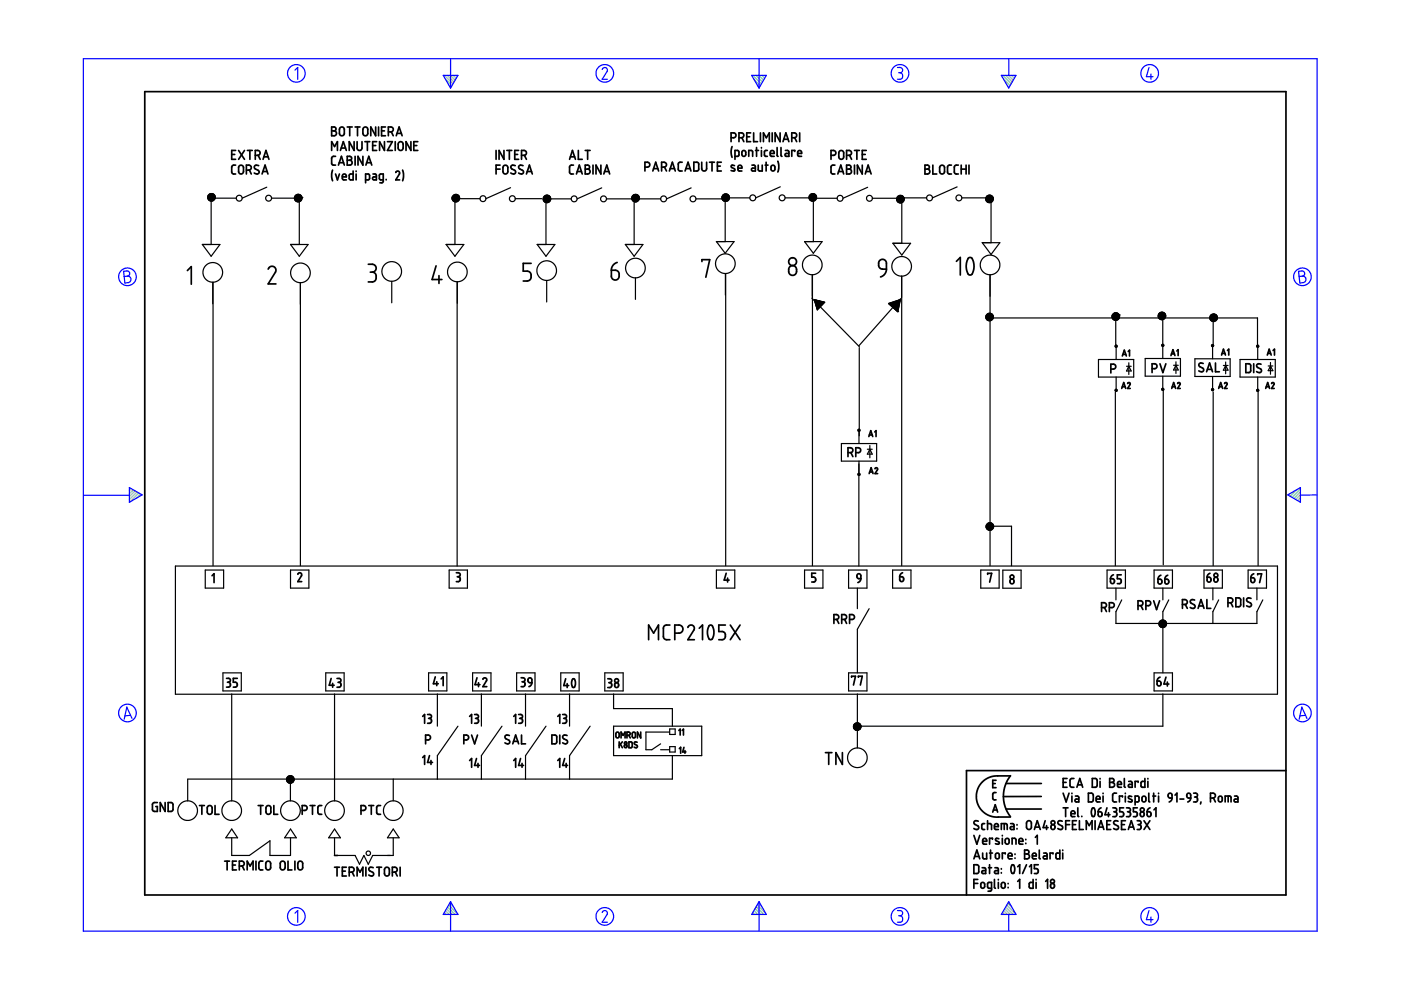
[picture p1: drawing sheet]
<svg xmlns="http://www.w3.org/2000/svg" width="297mm" height="210mm" viewBox="0 0 297 210" stroke-linecap="round" stroke-linejoin="round" font-family="sans-serif">
<g fill="none" stroke="#000" stroke-width=".25">
<path d="M56.6 39.7l-5.2 2.3M108.2 39.8l-5.2 2.3M127.6 39.8l-5.2 2.4M146.5 39.8l-5.2 2.4M165.4 39.6l-5.2 2.4M184 39.7l-5.3 2.3M202.9 39.6l-5.2 2.4M42.9 51.8h3.7l-1.8 2.5zM44.3 41.9l-.2 .2M44.4 41.9l-.3 .3M44.4 41.1l-.3 .3M44.5 42h5.6"/>
<path d="M44.6 41.1l-.5 .5M44.6 41.9l-.4 .4M44.8 41l-.8 .8M44.9 41.9l-.6 .5M44.9 41l-.9 .8M45 41l-1 1M45 41.1l-.8 .8M45.1 59.8v4.6M45.1 41.9l-.6 .6M45.1 41.1l-.7 .8M45.2 59.8v60.1M45.2 41.1l-1.1 1.1"/>
<path d="M45.3 41.2l-.7 .7M45.3 41.2l-1.1 1.2M45.4 41.9l-.8 .7M45.4 41.3l-.6 .6v9.9M45.4 41.3l-1.1 1.2M45.5 41.4l-.5 .5M45.5 41.4l-1.1 1.1M45.6 41.6l-1 1M45.6 41.6l-.3 .3M45.6 42.1l-.5 .5M45.6 41.8l-.9 .8M45.6 42l-.6 .6"/>
<path d="M45.6 41.7l-.1 .2M57.6 42h5.6M61.6 51.8h3.7l-1.8 2.5zM62.5 41.9l-.1 .1M62.7 41.9l-.3 .2M62.8 41.3l-.3 .3M62.9 41.9l.6-.7-1 1.1M62.9 41.9l-.4 .4M63.1 41.2l-.7 .6M63.1 41.2l-.6 .7M63.2 41.9l-.6 .6M63.3 41.2l-.7 .7"/>
<path d="M63.4 41.2l-1 .9M63.5 41.9v9.9M63.6 41.3l-1.1 1.1M63.7 41.3l-.6 .6M63.7 59.9v60M63.8 41.4l-1.1 1.2 .7-.7M63.8 41.4l-.4 .5M63.9 42.5l-.2 .2M63.9 41.5l-1.1 1.2M63.9 41.6l-1.1 1.1M63.9 41.6l-1 1.1M64 41.7l-1.1 1.1"/>
<path d="M64 42.3l-.5 .4M64 41.9h.1M64 41.8l-.9 1M64 42.1l-.7 .7M64 41.9l-.9 .9M64 42l-.8 .8M83.1 59.6v4.6M94.6 51.8h3.7l-1.8 2.5zM95.9 41.9h-.1M96.1 41.9l-.3 .2M96.1 42.6l1.2-1.1-1.1 1.2M96.2 42.1h5.6"/>
<path d="M96.2 41.9l-.3 .3M96.4 41.3l-.5 .5M96.5 41.9v9.9M96.5 41.2l-.6 .6M96.6 41.9l.6-.5-1.1 1.2M96.6 41.2l-.8 .9M96.7 41.2l-.6 .7M96.8 41.2l-.6 .7M96.9 41.3l-1 1M97 59.7l-.1 60.3M97 41.3l-1.1 1.1M97 41.3l-1 1.1"/>
<path d="M97.3 41.6l-1 1.1M97.4 42.4l-.4 .3M97.4 41.7l-1.1 1.1M97.4 42.2l-.5 .6M97.4 41.8l-1 1M97.4 41.8l-.9 1M97.5 42.1l-.8 .7M97.5 42l-.9 .8M109.2 42.1h5.7M113.9 51.8h3.7l-1.8 2.5zM115.4 41.9l-.2 .2M115.5 42.2h5.6"/>
<path d="M115.5 42.8l1.1-1.1-1.1 1.2M115.6 41.4l-.3 .4M115.7 41.9l-.5 .5M115.8 41.9l-.6 .6M115.8 41.4l-.6 .7M115.9 59.5v4.5M115.9 41.4l-.5 .5M116 41.9l.4-.4-1.1 1.2M116 41.9l-.7 .7M116.1 41.4l-.6 .5M116.1 41.4l-.9 .9M116.2 41.4l-.4 .5v9.9"/>
<path d="M116.3 41.4l-1.1 1.1M116.5 41.6l-.3 .3M116.5 41.6l-1.1 1.1M116.7 42.5l-.4 .4M116.7 41.8l-1 1.1M116.7 41.9l-1 1M116.8 42.3l-.7 .7M116.8 42.1l-.9 .9M116.8 42.2l-.8 .8M116.8 42l-1 1M128.6 42.2h5.6M132.6 51.8h3.7l-1.8 2.5z"/>
<path d="M134.3 41.9l-.3 .3M134.3 41.3l-.3 .3M134.5 41.9v9.9M134.5 42.2h5.6M134.5 41.9l-.5 .4M134.5 41.3l-.5 .4M134.6 41.9l-.6 .5M134.7 41.2l-.8 .8M134.7 58.9v4.6M134.8 41.9l-.7 .6M134.9 41.2l-.9 1M134.9 41.2l-.6 .7"/>
<path d="M135 41.9l-.8 .7M135.1 41.3l-.6 .6M135.2 41.3l-.5 .6M135.2 41.9l-.8 .8M135.2 41.4l-1.1 1.1M135.3 41.4l-.4 .5M135.4 41.9l-.9 .9M135.4 41.5l-1.2 1.1M135.4 41.6l-.3 .3M135.4 41.6l-1.1 1.1M135.5 41.7l-.2 .2M135.5 41.8l-1 1"/>
<path d="M135.5 42.2l-.5 .6M135.6 42l-.9 .8M135.6 42.1l-.7 .7M135.6 41.9l-1 .9M147.6 42.2h5.6M151.9 51.2h3.7l-1.8 2.5zM153.2 41.9l-.1 .1M153.4 42h5.6M153.4 41.9l-.3 .3M153.4 41.3l-.2 .1M153.7 41.1l-.6 .6M153.7 41.9l-.5 .5"/>
<path d="M153.8 41.1l-.7 .7M153.8 41.3v9.9M153.8 58v4.5M153.9 58v61.9M153.9 41.1l-.8 .8M154 41.1l-.9 1M154.1 41.1l-.7 .8M154.1 41.2l-1 1M154.2 41.2l-1 1.1M154.3 41.2l-.7 .7M154.3 41.9l-.7 .8M154.4 41.3l-1.1 1.2 1.1-1.2"/>
<path d="M154.5 41.4l-.5 .5M154.5 42.4l-.2 .2M154.5 41.4l-1.1 1.2 .7-.7M154.6 41.9l-.9 .8M154.6 41.6l-.4 .3M154.6 42.2l-.4 .5M154.6 41.6l-1.1 1M154.6 41.7l-.1 .2M154.6 42l-.7 .7M154.6 41.8l-.9 .9M154.7 41.9l-.8 .8M166.5 42h5.6"/>
<path d="M170.6 51.2h3.7l-1.9 2.5zM171.9 42h5.6M171.9 41.9l-.3 .3M172 41.1l-.4 .4M172.1 41.9l-.4 .4M172.2 41.1l-.7 .6M172.2 58.3v4.5M172.3 58.3v61.6M172.3 41.1l-.8 .7M172.4 41.9l-.6 .6M172.4 41.1l-.8 .8M172.4 41.3v9.9"/>
<path d="M172.5 41.1l-1 .9M172.5 41.9l-.6 .6M172.6 41.1l-1 1M172.7 41.1l-.8 .8M172.7 41.9l-.7 .7M172.7 41.2l-.7 .7M172.8 41.2l-.7 .7M172.9 41.3l-1.2 1.1M172.9 41.3l-.6 .6M173 41.4l-.5 .5M173 41.4l-1.1 1.1M173 42.2l-.3 .4"/>
<path d="M173.1 41.5l-.4 .4M173.1 41.6l-1 1M173.1 42l-.6 .7M173.1 41.7l-.8 1M173.1 41.9l-.7 .8M173.1 41.7l-.9 1M185 42h5.6M189.3 51.6h3.8l-1.9 2.5zM190.4 41.9l-.3 .3M190.4 41.6l-.2 .2M190.6 41.9l-.5 .5M190.7 41.4l-.6 .7"/>
<path d="M190.8 41.9l-.7 .6M190.8 41.4l-.4 .5M190.9 42h5.5M191 41.4l-.5 .5M191 41.4l-.9 .9M191.1 41.9l-.9 .8M191.1 41.5l-.4 .4M191.2 58.5v4.6M191.2 58.5v61.4M191.2 41.6v10M191.2 41.5l-1 1M191.3 41.9l-.9 .9"/>
<path d="M191.3 41.5l-.4 .4M191.3 41.6l-1.1 1M191.4 41.6l-1.1 1.2M191.5 41.7l-.3 .2M191.5 41.9l-1 1M191.5 41.7l-.1 .2M191.6 42.7l-.3 .2M191.6 41.8l-1.2 1.1M191.6 41.9h.1M191.6 41.9l-1 1M191.6 42.5l-.4 .5M191.7 42l-1 1"/>
<path d="M191.7 42.3l-.7 .7M191.7 42.1l-.9 .9M191.7 42.2l-.8 .8M203.9 42h5.6M208.3 51.5h3.7l-1.9 2.5zM209.1 41.9h-.1M209.2 42.7l1.2-1.1-1.1 1.2M209.3 41.9l-.3 .3M209.3 41.6l-.1 .1M209.5 41.4l-.4 .4M209.5 41.9l-.5 .5M209.7 41.4l-.7 .7"/>
<path d="M209.7 41.9l-.6 .6M209.8 41.4l-.5 .5M209.9 41.9l-.8 .7M209.9 58.3v61.6M209.9 41.4l-.9 .9M210 41.4l-.5 .5M210.1 41.4l-1 1.1M210.1 41.5v10M210.1 41.4l-.4 .5M210.2 41.5l-.4 .4M210.3 41.5l-1.1 1.2M210.4 41.9l-1 1"/>
<path d="M210.5 41.7l-.2 .2M210.5 42.6l-.3 .3M210.5 41.8l-1.1 1M210.5 41.8l-1 1.1 1.1-1M210.6 42.4l-.6 .5M210.6 42.3l-.7 .7M210.6 42l-.9 1M210.6 42.1l-.9 .9M172.1 63.2l10.1 10.3M172.7 63.5l2.2 .6-1.6 1.6zM172.7 63.5v.1M172.8 63.6h-.1"/>
<path d="M172.8 63.8h.1M172.8 64h.1M172.8 63.6l-.1 .2M172.9 63.9h.1M173 64.1l-.2 .1M173 63.6l-.2 .2M173 64.7h.1M173 64v.1M173 63.7l-.2 .2M173 63.6v.1M173.1 64.9h-.1M173.1 64.2l-.2 .2"/>
<path d="M173.1 64.8h.1M173.1 64.1v.1M173.1 63.6l-.1 .3M173.2 65h-.1M173.2 64.3l-.2 .2M173.2 63.7l-.4 .4M173.2 64.9h.1M173.2 64.2v.1M173.3 65.1l-.2 .1M173.3 64.4l-.2 .2M173.3 63.8l-.2 .2M173.3 63.7h.1"/>
<path d="M173.3 65h.1M173.3 64.3v.1M173.4 65.2l-.2 .2M173.4 64.5l-.2 .2M173.4 63.9l-.2 .2M173.4 63.7l-.5 .6M173.4 65.1v.1M173.4 64.5h.1M173.4 63.8h.1M173.5 63.8h.1M173.5 65.3l-.2 .2M173.5 64.6l-.2 .3"/>
<path d="M173.5 64l-.2 .2M173.6 65.2l-.1 .1M173.6 64.6h-.1M173.6 63.9h-.1M173.6 63.8l-.7 .7M173.6 64.7l-.2 .3M173.6 64.1l-.2 .2M173.7 63.8l-.1 .1M173.7 64.2h.1M173.7 65.2l-.4 .4M173.7 65l-.5 .5M173.7 63.9l-.7 .7"/>
<path d="M173.7 65.1l-.1 .1M173.7 64.9l-.2 .2M173.7 63.8h.1M173.7 64.4l-.1 .1M173.7 65.1h.1M173.8 63.8l-.1 .1M173.8 65h.1M173.8 64.3v.1M173.9 64.5l-.2 .2M173.9 63.9l-.2 .2M173.9 64.5h.1M174 63.9l-1 .9"/>
<path d="M174 64l-.5 .4M174 64.6l-.3 .3M174 64.6h.1M174 63.9h.1M174.1 64.7l-.2 .3M174.1 64.1l-.2 .2M174.1 64.7h.1M174.1 64v.1M174.2 63.9l-1.1 1.1M174.2 64.2l-.2 .2M174.2 64.1v.1M174.2 63.9v.1"/>
<path d="M174.3 64.3l-.2 .2M174.3 63.9l-1.2 1.2M174.4 64.2l-.1 .1M174.4 64.4l-.2 .2M174.4 64l-.1 .1M174.5 64.3v.1M174.5 64l-1.3 1.3M174.6 64l-.2 .2M174.7 64.2l-1 1M174.7 64l-1 1M174.7 64.1l-.2 .2M182.2 73.7v18.7"/>
<path d="M188.4 64.3l2.5-.8-.5 2.6zM188.5 64.3l-.1 .1M188.7 64.2l-.2 .3M188.7 64.3l-.1 .2M188.8 64.2v.1M188.8 64.2h.1M188.8 64.4l-.1 .2M188.9 64.3v.1M189 64.5l-.2 .2M189 64.1l-.4 .4M189 64.5h.1M189.1 64.6l-.2 .2"/>
<path d="M189.1 64.6h.1M189.2 64.7l-.2 .2M189.2 64.1l-.2 .2M189.3 65.1h.1M189.3 65l-.1 .1M189.3 64.9l-.2 .1M189.3 64.2l-.2 .2M189.3 64.9h.1M189.3 64.4l-.1 .1M189.4 64l-.7 .6M189.4 64.3v.1M189.4 65h.1"/>
<path d="M189.4 64.5l-.2 .2M189.4 65.2h.1M189.5 64.5h.1M189.5 65.1v.1M189.5 65.3h.1M189.5 64.6l-.2 .3M189.5 64l-.2 .2M189.6 65.2v.1M189.6 64.6h.1M189.7 65.4h-.1M189.7 64.7l-.3 .3M189.7 64.1l-.3 .2"/>
<path d="M189.7 63.9l-.9 .8M189.7 64v.1M189.7 65.3v.1M189.7 64.7h.1M189.8 65.5l-.1 .1M189.8 64.9l-.3 .2M189.8 64.2l-.3 .2M189.8 64.1v.1M189.8 65.4v.1M189.8 64.8h.1M189.9 65.6l-.1 .1M189.9 65l-.2 .2"/>
<path d="M189.9 64.3l-.2 .2M189.9 63.9l-.1 .1M189.9 65.6h.1M189.9 64.9h.1M189.9 64.2v.1M190 65.7l-.1 .1M190 65.1l-.2 .2M190 64.4l-.2 .2M190 63.8l-1 1.1M190 65.7h.1M190 65h.1M190 64.3v.1"/>
<path d="M190.1 65.8v.1M190.1 65.2l-.2 .2M190.1 64.5l-.2 .2M190.1 63.9l-.2 .2M190.2 63.8h-.1M190.2 65.8h-.1M190.2 65.1l-.1 .1M190.2 64.5h-.1M190.2 66h.1M190.2 63.8h.1M190.2 65.3l-.2 .2M190.2 64.6l-.2 .3"/>
<path d="M190.2 64l-.2 .2M190.3 65.9h-.1M190.3 65.2l-.1 .1M190.3 64.6h-.1M190.3 63.9h-.1M190.3 66.1h.1M190.3 65.4l-.2 .2M190.3 64.7l-.2 .3M190.3 64.1l-.2 .2M190.4 63.7l-1.3 1.3M190.4 66h.1M190.4 65.3v.1"/>
<path d="M190.4 64v.1M190.4 65.9l-.2 .1M190.4 65.5l-.2 .2M190.4 64.9l-.2 .2M190.4 64.2l-.2 .2M190.4 65.7l-.1 .1M190.5 65.6l-.4 .3M190.5 65.4v.1M190.5 64.1v.1M190.5 63.6v.1M190.5 63.7l-.2 .2M190.5 65.3l-.5 .5"/>
<path d="M190.5 65l-.2 .2M190.5 64.3l-.2 .2M190.5 65.2l-.1 .1M190.6 65l-.7 .7M190.6 64.9h.1M190.6 64.2v.1M190.6 64.7l-.8 .9M190.6 64.4l-.2 .3M190.6 63.8l-.2 .2M190.6 63.6l-1.3 1.4M190.7 64.6l-.2 .2M190.7 64.5l-1 1"/>
<path d="M190.7 64.3v.1M190.8 64.2l-1.3 1.2M190.8 63.9l-.3 .2M190.8 64.1l-.2 .1M190.8 63.9l-1.4 1.4M190.8 63.8h.1M190.8 63.5l-.1 .2M190.9 63.6l-1.6 1.6M191 63.3l-8.9 10M209.5 66.8l-.5 .5M209.5 66.5l-.5 .5M209.6 66.4l-.6 .7"/>
<path d="M209.8 66.4l-.8 .8M209.8 67.4h56.8v6M209.8 66.4l-.3 .4M209.9 66.8l-.8 .8M210 66.4l-1 1M210 66.4l-1 1.1M210.1 66.5l-.3 .3M210.2 66.5l-1.1 1.1M210.3 66.6l-1.1 1.1M210.3 66.6l-1.1 1.2M210.4 66.7l-1.1 1.1M210.4 66.7l-1.1 1.2"/>
<path d="M210.5 66.8l-1.1 1.1M210.5 66.9l-1 1M210.6 67.5l-.5 .5M210.6 67l-1 1M210.6 67.4l-.6 .6M210.6 67.2l-.8 .8M232.9 76.2h7.5v3.7h-7.5zM236 67.4l-.1 .1M236 67l-.2 .2M236 67.6h-.1M236 67.1l-.2 .2M236 66.7l-.2 .2"/>
<path d="M236 66.8h.1M236.2 66.8l-.2 .2M236.3 66.3l-.3 .4M236.4 66.3l-.6 .7M236.6 67.1v6.2M236.6 66.3l-.5 .5M236.6 73.4v2.8M236.6 79.9v2.9M236.7 66.3l-.9 .8M236.7 66.8l-.7 .7M236.8 66.3l-.5 .5M236.8 66.4l-1 1"/>
<path d="M236.9 66.4l-1 1.1M237 66.4l-.4 .4M237 66.8l.2-.2-1.1 1.2M237 66.8l-.9 1M237.1 66.5l-.3 .3M237.1 66.5l-1.1 1.2M237.3 66.8l-1.1 1M237.3 67.5l-.4 .3M237.3 66.7l-.1 .1M237.3 66.8h.1M237.3 66.8l-1.1 1.1M237.3 67.4l-.5 .5"/>
<path d="M237.3 66.9l-.9 1M237.4 67.2l-.8 .7M237.4 67l-1 .9M237.4 67.1l-.8 .8M238.8 77.7h1M239.3 76.9v2.5M239.3 77.7l.5 1h-1zM242.8 76h7.5v3.8h-7.5zM245.8 66.8l-.2 .2M246 66.3l-.3 .3M246.1 66.2l-.5 .5M246.3 66.2l-.7 .8"/>
<path d="M246.4 66.2l-.7 .6M246.5 66.2l-.9 .9M246.5 67.3v8.7M246.5 79.8v2.7M246.5 66.2l-.9 1M246.7 66.3l-1.1 1M246.7 66.3l-1.1 1.1M246.8 66.3l-1.1 1.2M246.8 66.4l-1.1 1.1M246.9 66.8l-.9 .9M246.9 66.4l-1.1 1.2M247 66.5l-1.1 1.1"/>
<path d="M247 67.5l-.1 .1M247 66.5l-1.1 1.2M247.1 66.6l-.3 .2M247.1 66.7l-.1 .1M247.1 67.2l-.5 .6M247.1 66.7l-1 1.1 1-1M247.1 67.1l-.6 .7M247.1 66.9l-.8 .9M247.2 67l-.9 .8M248.8 77.4h1M249.3 76.7v2.5M249.3 77.4l.5 1h-1z"/>
<path d="M253.3 76.1h7.5v3.7h-7.5zM256.9 66.7l-.3 .3M257 66.6l-.5 .5M257.1 73.3v2.8M257.1 79.8v2.8M257.2 67.3v6M257.2 66.6l-.7 .7M257.3 66.6l-.8 .8M257.3 66.8l-.8 .8M257.4 66.6l-.9 .9M257.5 66.6l-.2 .2M257.6 66.8l-1 .9"/>
<path d="M257.6 66.6l-1 1.1M257.7 66.7l-.2 .1M257.7 66.7l-1.1 1.1M257.8 67l-1 1M257.8 66.8l-1.1 1.1M257.8 67.8l-.4 .4M257.8 66.8h.1M257.8 66.7l-.1 .1M257.9 66.8l-1.1 1.1M257.9 66.9l-.1 .1M258 67l-1.1 1.1M258.1 67.1l-1.1 1"/>
<path d="M258.1 67.6l-.6 .6M258.1 67.2l-1 .9M258.1 67.4l-.8 .8M258.1 67.3l-.9 .9M258.1 67.5l-.3 .3M259.4 77.5h1M259.9 76.8v2.4M259.9 77.5l.5 1h-1zM262.9 76.2h7.5v3.7h-7.5zM266.7 73.4v2.8M266.7 79.9v2.9M268.9 77.6h1"/>
<path d="M269.4 76.9v2.5M269.4 77.6l.5 1h-1zM178.4 94h7.5v3.8h-7.5zM182.1 98.4v21.6M182.1 91.2v2.8M182.1 97.8v2.8M183.9 95.2h1M184.4 94.5v2.6M184.4 95.2l.5 1.1h-1zM236.5 83.1v36.8M246.6 82.5v37.3M257.2 83.1v36.8"/>
<path d="M266.7 83.1v36.8M209.6 110.9l-.5 .5M209.6 112.4l1.1-1-1 1M209.7 110.8l-.6 .7M209.9 111.6h4.6v8.4M209.9 110.8l-.8 .8M210 110.8l-.9 .9M210.1 110.9l-1 1M210.2 110.9l-1.1 1.1M210.3 110.9l-1.1 1.1M210.4 111l-1.2 1.1M210.4 111l-1.1 1.2"/>
<path d="M210.5 111.1l-1.2 1.1M210.5 111.1l-1.1 1.2M210.6 111.2l-1.1 1.1M210.6 111.3l-1.1 1.1M210.6 111.9l-.4 .5M210.7 111.8l-.6 .6M210.7 111.7l-.8 .7M210.7 111.6l-.9 .8M43.5 120.9h3.9v3.8h-3.9zM61.6 120.9h3.9v3.8h-3.9zM95.2 120.9h3.9v3.8h-3.9zM151.9 120.9h3.9v3.8h-3.9z"/>
<path d="M170.6 120.9h3.9v3.8h-3.9zM179.9 120.9h3.9v3.8h-3.9zM181.8 124.7v4.4M184.3 129.1l-2.5 4.3v9.3M189.3 120.9h3.8v3.8h-3.8zM207.9 120.9h3.9v3.8h-3.9zM212.6 120.9h3.9v3.8h-3.9zM234.7 120.9h3.9v3.8h-3.9zM236.6 124.7v2.5M237.8 127.2l-1.2 2.5v2.5h29.9v-2.5l1.2-2.5M244.7 120.9h3.9v3.8h-3.9zM245.8 132.2h-.1"/>
<path d="M245.9 132.2l-.2 .2M246.1 132.2l-.3 .3M246.2 131.5l-.4 .4M246.4 132.2l-.5 .5M246.4 131.5l-.7 .6M246.5 131.5l-.8 .7M246.5 124.7v2.5M246.6 131.5l-.7 .7M246.7 131.5l-1 .9M246.8 131.5l-.7 .7M246.8 131.5l-1 1.1M246.9 132.2l-.8 .7"/>
<path d="M246.9 131.6l-.6 .6M247 131.6l-1.1 1.1M247.1 131.7l-1.1 1.1M247.1 132.2l-.9 .8M247.1 131.7l-1.1 1.2M247.2 131.8l-1.1 1.1M247.2 131.8l-.4 .4M247.2 132.7l-.3 .3M247.2 131.9l-.2 .3M247.3 132l-.2 .2M247.3 132.4l-.6 .7M247.3 132.2l-.9 .9"/>
<path d="M247.3 132.3l-.7 .8M247.3 132.1l-.9 1M247.3 132.1v.1M247.8 127.2l-1.3 2.5v13M255.3 120.9h3.9v3.8h-3.9zM257.2 124.7v2.5M258.4 127.2l-1.2 2.5v2.5M264.6 120.9h3.9v3.8h-3.9zM266.5 124.7v2.5M47.3 142.7h3.9v3.8h-3.9zM49.1 147.1v22.7M69.1 142.7h3.9v3.8h-3.9z"/>
<path d="M70.9 147.1v22.7M90.9 142.7h3.8v3.8h-3.8zM92.7 147.1v6.9M97.1 154l-4.4 6.2v5M100.2 142.7h3.9v3.8h-3.9zM102.1 147.1v6.9M106.4 154l-4.3 6.2v5M109.5 142.7h3.9v3.8h-3.9zM111.4 147.1v6.9M115.8 154l-4.4 6.2v5M118.9 142.7h3.9v3.8h-3.9zM120.8 147.1v6.9"/>
<path d="M125.1 154l-4.3 6.2v5M128.2 142.7h3.9v3.8h-3.9zM130.1 147.1v3.1h12.5v3.8M130.1 154h18.7v6.2h-18.7zM140.1 159h1.8M141.9 155.2h-5v3.8h1.3l1.9-1.3M142 154.6h1.2v1.1h-1.2zM142 158.3h1.2v1.1h-1.2zM179.9 142.7h3.9v3.8h-3.9zM181.3 153.4l-.2 .2M181.5 153.3l-.5 .5M181.5 154l-.5 .4"/>
<path d="M181.6 154l-.5 .5M181.7 153.3l-.7 .7M181.7 154l-.6 .6M181.7 153.2l-.7 .9M181.8 147.1v11.5M181.9 153.3l-.7 .7M181.9 153.3l-.9 1 .2-.3M182.1 153.3l-.7 .7M182.1 153.3l-1.1 1.1M182.2 153.4l-.6 .6M182.3 153.5l-1.1 1.1M182.4 153.5l-1.2 1.2"/>
<path d="M182.4 154l-.9 .8M182.4 154.6l-.2 .1M182.4 153.6l-1.1 1.1M182.4 153.6l-1 1.2M182.5 153.8l-1 1M182.5 154.3l-.6 .5M182.5 153.8l-.1 .2M182.5 154l-.8 .9M182.5 154.2l-.6 .7M182.5 153.9l-.9 1M244.7 142.7h3.9v3.8h-3.9zM246.5 147.1v6.9h-64.7"/>
<path d="M270.8 147.1v-27.1h-233.6v27.2h233.6M39.8 165.2v4.6M49.1 177.6v3.8h3.8l4.3-3.1v3.1h4.4v-3.8M49.1 175.8l1.3 1.8h-2.5zM61.1 164.6l-.2 .2M61.3 164.5l-.5 .5M61.5 164.5l-.8 .7M61.6 165.2v4.6M61.6 166l-.1 .1M61.6 165.7l-.3 .3M61.6 164.6l-.8 .9M61.6 165.4l-.5 .5"/>
<path d="M61.6 165l-.7 .7M61.6 164.8l-.8 .8M61.6 175.8l1.2 1.8h-2.5zM61.7 164.5l-1 .9M61.8 164.5l-.2 .2M61.9 164.5l-1.1 1.1M61.9 164.5l-.3 .4M62 164.6l-.4 .4M62.1 164.6l-1.2 1.2M62.1 164.7l-1.1 1.1M62.2 164.8l-.6 .5M62.2 165.8l-.2 .1"/>
<path d="M62.2 164.8l-.6 .7M62.3 164.9l-1.1 1.1M62.3 165l-1.1 1M62.3 165l-.7 .8M62.3 165.2l-.9 .9M62.3 165.5l-.6 .6M62.3 165.4l-.6 .7M62.4 165.2l-.8 .8M70.9 177.6v3.8M70.9 175.8l1.3 1.8h-2.5zM83.4 165.2v4.6M83.4 177.6v3.8h-4.4l-.9 1.8-.9-1.8-1 1.8-.9-1.8h-3.8"/>
<path d="M83.4 175.8l1.2 1.8h-2.5zM142.6 160.2v5h-102.8"/>
<circle cx="44.8" cy="41.8" r=".8"/>
<circle cx="45.1" cy="57.8" r="2.09"/>
<circle cx="50.7" cy="42" r=".63"/>
<circle cx="57" cy="42" r=".62"/>
<circle cx="63.2" cy="42" r=".8"/>
<circle cx="63.7" cy="57.8" r="2.08"/>
<circle cx="83.1" cy="57.6" r="2.08"/>
<circle cx="96.6" cy="42" r=".81"/>
<circle cx="97" cy="57.7" r="2.08"/>
<circle cx="102.4" cy="42.1" r=".62"/>
<circle cx="108.6" cy="42.1" r=".62"/>
<circle cx="115.9" cy="57.4" r="2.08"/>
<circle cx="116" cy="42.2" r=".8"/>
<circle cx="121.7" cy="42.2" r=".63"/>
<circle cx="128" cy="42.2" r=".63"/>
<circle cx="134.7" cy="56.8" r="2.08"/>
<circle cx="134.7" cy="42" r=".81"/>
<circle cx="140.7" cy="42.2" r=".63"/>
<circle cx="146.9" cy="42.2" r=".63"/>
<circle cx="153.8" cy="55.9" r="2.08"/>
<circle cx="153.9" cy="41.9" r=".81"/>
<circle cx="159.6" cy="41.9" r=".63"/>
<circle cx="165.8" cy="41.9" r=".63"/>
<circle cx="172.2" cy="56.2" r="2.09"/>
<circle cx="172.3" cy="41.9" r=".8"/>
<circle cx="178.1" cy="42" r=".62"/>
<circle cx="184.3" cy="42" r=".62"/>
<circle cx="190.9" cy="42.2" r=".81"/>
<circle cx="191.2" cy="56.5" r="2.08"/>
<circle cx="197.1" cy="42" r=".62"/>
<circle cx="203.3" cy="42" r=".62"/>
<circle cx="209.8" cy="42.2" r=".81"/>
<circle cx="209.9" cy="56.2" r="2.08"/>
<circle cx="209.8" cy="67.2" r=".8"/>
<circle cx="236.6" cy="67.1" r=".81"/>
<circle cx="246.4" cy="67" r=".81"/>
<circle cx="257.3" cy="67.4" r=".8"/>
<circle cx="209.9" cy="111.6" r=".81"/>
<circle cx="246.5" cy="132.3" r=".81"/>
<circle cx="181.8" cy="154.1" r=".81"/>
<circle cx="39.8" cy="171.9" r="2.08"/>
<circle cx="49.1" cy="171.9" r="2.08"/>
<circle cx="61.6" cy="165.3" r=".81"/>
<circle cx="61.6" cy="171.9" r="2.08"/>
<circle cx="70.9" cy="171.9" r="2.08"/>
<circle cx="83.4" cy="171.9" r="2.08"/>
<circle cx="181.8" cy="160.7" r="2.08"/>
<circle cx="78.1" cy="180.9" r=".46"/>
</g>
<g fill="none" stroke="#6c9" stroke-width=".25">
<path d="M94.2 16l1.8 1.8M94.5 16.8l1.3 1.4M94.8 16l1.5 1.4M95.3 18.3l.3 .3M95.5 16l1 1M96.1 16l.6 .6M96.7 16l.3 .2M159.6 16l1.8 1.8M159.9 16.8l1.3 1.4M160.3 16l1.4 1.4M160.7 18.3l.3 .3M160.9 16l1 1"/>
<path d="M161.5 16l.6 .6M162.1 16l.2 .2M212.6 16l1.8 1.8M212.8 16.8l1.3 1.4M213.2 16l1.4 1.4M213.7 18.3l.2 .3M213.8 16l1 1M214.4 16l.7 .6M215.1 16l.2 .2M27.5 103.4h-.1M27.9 103.6l-.5 .4M28.3 103.8l-.9 .9"/>
<path d="M28.7 104.1l-1.3 1.2M29 104.3l-1.6 1.6M29.4 104.5l-1.8 1.9M29.8 104.8l-.8 .8M273.4 104.7l-.3 .3M274.9 103.9l-1.4 1.3M275.7 103.6l-1.8 1.9M275.7 106.1l-.2 .3M275.7 105.5l-.6 .6M275.7 104.9l-1 1M275.7 104.2l-1.4 1.5M94 193.8v.1"/>
<path d="M94.2 193.5l.4 .4M94.4 193.1l.9 .8M94.7 192.7l1.2 1.2M94.9 192.3l1.6 1.6M95.1 191.9l1.9 1.9M95.4 191.5l.8 .8M159.4 193.8v.1M159.6 193.5l.4 .4M159.9 193.1l.8 .8M160.1 192.7l1.2 1.2M160.3 192.3l1.6 1.6M160.5 191.9l1.9 1.9"/>
<path d="M160.8 191.5l.8 .8M212.3 193.8v.1M212.6 193.5l.4 .4M212.8 193.1l.8 .8M213 192.7l1.2 1.2M213.2 192.3l1.6 1.6M213.5 191.9l1.8 1.9M213.7 191.5l.8 .8"/>
</g>
<g fill="none" stroke="#000" stroke-width=".36">
<path d="M30.7 19.4h241.9v170.4h-241.9zM49.1 32.7h.7M50 35h-.6l-.3 .4 .1 1.3 .2 .2h.6M50 31.9h-.9v1.9h.9M50.6 31.9l1.2 1.9M50.8 35.1l.4-.1 .4 .4v1l-.3 .5-.5-.1-.2-.3v-1.1zM51.8 31.9l-1.2 1.9M52.2 36.1l.9-.2 .2-.5-.2-.3-.9-.1v1.9M52.5 31.9h1M52.9 36l.4 .9M53 31.9v1.9M54.1 32.9l.9-.1 .2-.4-.1-.3-.3-.2h-.7v1.9"/>
<path d="M54.7 32.9l.5 .9M54.8 35.1l-.6-.1-.3 .5 1 .7v.5l-.3 .2-.7-.2M55.6 36.9l.6-1.9 .6 1.9M55.7 36.4h.9M55.8 33.8l.6-1.9 .6 1.9M55.9 33.3h1M70.3 26.9h.7l.2 .3v.4l-.4 .1 .4 .2 .2 .4-.2 .3-.2 .2h-.7zM70.3 27.7h.5M70.3 31.9v-1.9l.6 1.1 .6-1.1v1.9M70.5 36.1l-.2 .8 .2 1.4M71.1 33.1l-.5 .1-.3 .3v1.3l.3 .2h.5M71.1 36.9l.4 1.2 .5-1.2"/>
<path d="M71.8 35l.6-1.9 .6 1.9M71.9 34.5h.9M72.1 27.1l.5-.2 .4 .4v1.1l-.4 .4-.3-.1-.3-.3v-1zM72.2 31.9l.6-1.9 .6 1.9M72.3 31.4h1M72.6 37.5h.8l-.1-.5h-.6l-.1 .8 .2 .3h.6M73.6 33.1l.7 .1 .2 .2v.4l-.4 .2 .5 .3 .1 .3-.3 .4h-.8zM73.6 26.9h1.1M73.6 34h.5M74.1 26.9v1.9M74.9 36.3v1.8h-.7l-.1-1 .2-.2h.6M75.1 30v1.9l-1.1-1.9v1.9"/>
<path d="M75.3 26.9h1M75.3 33.1v1.9M75.5 36.3v.1M75.5 36.9v1.2M75.7 30v1.5l.4 .4 .4-.1 .2-.3 .1-1.5M75.8 26.9v1.9M76.9 33.1v1.9l-1-1.9v1.9M77.1 27.1l.5-.2 .4 .4v1.2l-.4 .3-.4-.1-.2-.3-.1-1zM77.4 30h1M77.5 38.1h.5l.3-.1 .1-.8-.2-.3h-.7v1.9M77.6 35l.6-1.9 .6 1.9M77.7 34.5h1"/>
<path d="M77.9 30v1.9M79 30.9h.7M79.1 36.9h.5l.2 .2v1h-.5a.32 .32 0 0 1-.3-.3 .32 .32 0 0 1 .3-.3h.5M79.7 26.9v1.9l-1.1-1.9v1.9M79.9 30h-.9v1.9h.9M80.3 26.9v1.9M80.9 27.7h.6M81.3 38.1h-.7l-.2-.2v-.8l.2-.2h.7v1.6l-.2 .2-.6 .1M81.5 30v1.9l-1-1.9v1.9M81.7 26.9h-.8v1.9h.8M81.9 38v.1M82.1 30h1.1l-1.1 1.9h1.1"/>
<path d="M82.3 28l.9-.1 .2-.3-.1-.5-.4-.2h-.6v1.9M83 28l.4 .8M83.8 30v1.9M83.9 36.6l.4-.3 .4 .2v.4l-.8 1.2h.8M84 28.8l.6-1.9 .7 1.9M84.2 28.3h.9M84.6 30.2l.4-.2 .4 .4v1.1l-.3 .4-.5-.1-.2-.3v-.9zM85.4 36.1l.2 .8-.2 1.4M87.1 30v1.9l-1-1.9v1.9M87.7 30.9h.7M88.6 30h-.9v1.9h.9M105.2 31.9v1.9"/>
<path d="M105.2 35.9h.8M106 35h-.8v1.9M106.8 35.1l.5-.1 .4 .4v1l-.4 .5-.4-.1-.2-.3-.1-1.1zM106.8 31.9v1.9l-1-1.9v1.9M107.5 31.9h1M108 31.9v1.9M109.1 32.7h.6M109.2 35.1l-.6-.1-.3 .5 .1 .3 .8 .4 .1 .5-.3 .2-.7-.2M110 31.9h-.9v1.9h.9M110.6 32.9l.9-.1 .1-.3-.1-.4-.2-.2h-.7v1.9M110.9 35.1l-.6-.1-.3 .5 .1 .2 .8 .5 .1 .5-.4 .2-.6-.2M111.2 32.9l.4 .9"/>
<path d="M111.6 36.9l.6-1.9 .7 1.9M111.8 36.4h.9M120.8 33.8l.6-1.9 .6 1.9M120.9 33.3h.9M121.6 35h-.5l-.3 .3v1.4l.2 .2h.6M122.2 36.9l.6-1.9 .6 1.9M122.4 36.4h.9M122.6 31.9v1.9h.8M124.1 35h.6l.3 .3-.1 .4-.3 .2 .3 .1 .2 .3-.1 .4-.2 .2h-.7zM124.1 31.9h1M124.1 35.9h.5M124.6 31.9v1.9"/>
<path d="M125.7 35v1.9M127.4 35v1.9l-1-1.9v1.9M128 36.9l.7-1.9 .6 1.9M128.2 36.4h.9M136.7 35.4l.9-.1 .2-.3-.2-.5-.9-.1v1.9M138.4 36.3l.6-1.9 .6 1.9M138.6 35.8h.9M140.3 35.4h.6l.3-.2 .1-.4-.2-.3-.8-.1v1.9M140.9 35.4l.4 .9M141.9 36.3l.7-1.9 .6 1.9M142.1 35.8h.9M144.6 34.4h-.5l-.3 .3v1.3l.3 .3h.5"/>
<path d="M145.2 36.3l.7-1.9 .6 1.9M145.4 35.8h.9M147.1 34.4h.8l.2 .3v1.2l-.2 .3-.8 .1zM148.8 34.4v1.4l.4 .5 .3-.1 .3-.3v-1.5M150.4 34.4h1.1M151 34.4v1.9M152.1 35.2h.6M152.9 34.4h-.8v1.9h.8M155 29.2h.6l.3-.2 .1-.4-.2-.3-.8-.1v1.8M155.2 31.1l-.2 .9 .2 1.4M155.7 35.1l-.3-.1a.27 .27 0 0 0-.4 .1 .27 .27 0 0 0 .2 .4l.5 .3a.33 .33 0 0 1 0 .5 .33 .33 0 0 1-.5-.1h-.2M155.8 33.1h.6l.3-.1v-.8l-.2-.3h-.7v1.9"/>
<path d="M156.5 35.6h.8l-.2-.5-.3-.1-.3 .2v.8l.2 .3h.6M156.7 29.2l.8-.1 .2-.4-.1-.4-.3-.1h-.6v1.8M157.3 29.2l.4 .8M157.4 32l.3-.1 .4 .3v.7l-.3 .2h-.3l-.2-.3zM158.3 29h.6M158.7 33.1v-1.2l.8 .1 .1 1.1M159.2 28.2h-.9v1.8h.9M159.4 35h.5l.2 .3v1h-.5a.31 .31 0 0 1-.3-.3 .31 .31 0 0 1 .3-.4h.5M159.8 28.2v1.8h.8M160.2 31.9h.6M160.4 31.3v1.8M160.8 35v1l.2 .3h.6v-1.3"/>
<path d="M161.2 28.2v1.8M161.4 31.3v.1M161.4 31.9v1.2M161.9 30v-1.8l.6 1 .6-1v1.8M162.2 35h.6M162.4 34.4v1.9M162.7 31.9h-.5l-.1 .2v.9l.6 .1M163.3 32.5h.8l-.1-.5-.3-.1-.3 .1-.1 .9 .2 .2h.6M163.6 35.1h.5l.2 .2v.7l-.3 .3-.5-.3zM163.7 28.2v1.8M164.8 31.3v1.7l.2 .1M164.9 34.2l.2 .8-.2 1.5"/>
<path d="M165.4 28.2v1.8l-1.1-1.8v1.8M165.6 31.3v1.6l.2 .2M166 30l.6-1.8 .7 1.8M166.2 29.5h.9M166.5 31.9h.5l.3 .3v.9h-.6a.31 .31 0 0 1-.3-.3 .31 .31 0 0 1 .3-.3h.6M167.9 29.2l.8-.1 .2-.3-.1-.4-.3-.2h-.6v1.8M168.5 29.2l.4 .8M168.5 32.1v-.2h-.6v1.2M169.1 32.5h.8l-.1-.5-.3-.1-.3 .2-.1 .8 .2 .2h.6M169.5 28.2v1.8M176.2 32.9l.9-.1 .1-.4-.1-.3-.3-.2h-.6v1.9M177 35h-.5l-.3 .3v1.4l.2 .2h.6"/>
<path d="M177.6 36.9l.7-1.9 .6 1.9M177.8 36.4h.9M178 32l.5-.1 .4 .4v1.1l-.4 .4-.4-.1-.2-.3-.1-1zM179.5 32.9l.9-.1 .2-.4-.2-.3-.2-.2h-.7v1.9M179.5 35h.6l.3 .3v.4l-.4 .2 .4 .1 .1 .3v.3l-.3 .3h-.7zM179.5 35.9h.5M180.1 32.9l.5 .9M181.2 31.9h1M181.2 35v1.9M181.7 31.9v1.9M182.8 32.7h.7M182.8 35v1.9l-1-1.9v1.9"/>
<path d="M183.5 36.9l.6-1.9 .6 1.9M183.6 36.4h.9M183.7 31.9h-.9v1.9h.9M196.1 35h.6l.3 .3-.1 .4-.3 .2h.3l.2 .4v.3l-.3 .3h-.7zM196.1 35.9h.5M197.8 35v1.9h.8M199.3 35.2l.6-.2 .4 .4v1.1l-.4 .4h-.4l-.2-.3-.1-1.1zM201.7 35h-.5l-.3 .3v1.4l.3 .2h.5M203.2 35h-.6l-.3 .4 .1 1.3 .2 .2h.6M203.8 35.9h1M203.8 35v1.9M204.8 35v1.9"/>
<path d="M205.4 35v1.9M39.7 57.4l.9-.9v3.8M56.9 57.1l.2-.5 .7-.1 .5 .2 .2 .5-.1 .5-1.5 2.5h1.6M78.1 56h1l.5 .4 .2 .4-.1 .4-.4 .4-.4 .1M78.5 57.7h.4M78.9 57.7l.5 .1 .3 .4v1.1l-.6 .5h-1M92.5 56.4l-.9 2.9h2.1M93.1 58.4v1.7M112.6 55.8h-1.7v1.7l1.2 .1 .5 .6v.7l-.2 .5-.4 .2h-1.1M129.6 57.3h1l.5 .3 .2 1.1-.4 .5-.6 .2-.5-.3-.2-.4zM130.9 55.6l-.9 .6-.3 .6-.1 .5M148.8 55.5v-.4h1.7l-.9 3.7"/>
<path d="M167.4 56.6l.7-.3 .7 .4 .1 .9-.3 .6-.7 .2-.5-.4-.2-1zM186.6 55.2l.6-.2 .5 .3 .2 .4v1.4l-1-.1-.4-.2-.2-.5v-.7zM187.9 57.1l-.3 1-.9 .6M202.8 55.4l.8-.8v3.7M205.3 54.8l.3-.2 .5 .2 .4 1.3-.1 1.4-.3 .6-.3 .2-.5-.2-.4-1.1v-1.1zM235.5 78.3h.6l.4-.2 .1-.4-.2-.4-.9-.1v1.9M238 75.5l.4-1.2 .4 1.2M238.1 75.1h.6M239.2 74.5l.3-.2v1.2M244.3 78.2l.8-.1 .2-.3-.1-.5-.3-.2h-.6v1.9M245.9 77.1l.6 1.9 .7-1.9M248.3 75.4l.4-1.3 .4 1.3"/>
<path d="M248.4 75h.6M249.5 74.4l.3-.3v1.3M255.1 77.1l-.6-.1-.3 .4 .1 .3 .8 .5v.5l-.5 .1-.4-.2M255.8 78.8l.7-1.8 .6 1.8M256 78.3h.9M257.7 77v1.8h.8M259 75.3l.4-1.3 .4 1.3M259.1 74.9h.6M260.2 74.3l.3-.3v1.3M264.1 77.1h.8l.3 .3v1.3l-.3 .3h-.8zM265.8 77.1v1.9M267.4 77.2h-.8l-.2 .4 .2 .3 .8 .4v.5l-.5 .2-.5-.2"/>
<path d="M268.7 75.3l.4-1.3 .4 1.3M268.8 74.9h.6M269.9 74.3l.3-.3v1.3M179.8 96l.9-.2 .1-.3-.1-.4-.9-.2v1.9M180.4 96l.4 .8M181.4 96l1-.2 .1-.3-.1-.4-.3-.1-.7-.1v1.9M184.2 92.6l.4-1.3 .4 1.3M184.3 92.2h.6M185.5 91.6l.2-.3v1.3M185.5 99.4a.28 .28 0 0 1 .4-.2 .28 .28 0 0 1 .1 .4l-.5 .8h.6M237.8 82.4l.5-1.3 .4 1.3M238 82h.5"/>
<path d="M239.1 81.3a.28 .28 0 0 1 .3-.2 .28 .28 0 0 1 .2 .4l-.5 .9h.5M248.4 82.4l.4-1.3 .5 1.3M248.5 82h.6M249.7 81.3a.27 .27 0 0 1 .3-.2 .27 .27 0 0 1 .2 .4l-.5 .9h.5M258.4 82.4l.4-1.3 .4 1.3M258.5 82h.6M259.6 81.3a.28 .28 0 0 1 .4-.2 .28 .28 0 0 1 .2 .4l-.6 .9h.6M268.4 82.4l.4-1.3 .4 1.3M268.5 82h.6M269.6 81.3a.27 .27 0 0 1 .4-.2 .27 .27 0 0 1 .1 .4l-.5 .9h.6M184.3 100.4l.4-1.2 .4 1.2M184.4 100.1h.6"/>
<path d="M45 122.1l.4-.5v1.9M63.1 121.8l.4-.4 .4 .3v.3l-.8 1.3h.9M96.8 121.4l.5 .1 .3 .2-.1 .4-.3 .2M96.9 122.3h.3M97.2 122.3l.3 .2 .1 .5-.3 .3h-.5M137.5 135.6v-3.1l1.1 1.7 1-1.7v3.1M142 132.5h-.9l-.4 .6v2.2l.4 .3h.9M143.1 134.2h1l.5-.3 .2-.6-.3-.6-.4-.2h-1v3.1M145.8 133l.6-.5h.3l.4 .3 .1 .7-1.4 2.1h1.4M148.3 133.2l.6-.7v3.1M150.3 132.7l.3-.2 .4 .2 .3 .9v1.3l-.3 .6-.3 .1-.4-.1-.3-1v-1zM153.8 132.5h-1.4v1.4l1.1 .1 .3 .5v.7l-.3 .3-1.1 .1"/>
<path d="M154 121.5l-.5 1.5h1.1M154.3 122.6v.8M154.8 132.5l2.1 3.1M156.9 132.5l-2.1 3.1M172.9 121.5h-.8v.9h.6l.2 .3-.1 .6-.7 .1M176.8 131.3l.9-.1 .1-.3-.1-.4-.9-.2v1.9M177.4 131.3l.4 .9M178.5 131.3l.9-.1 .1-.2-.1-.5-.4-.2h-.5v1.9M179.1 131.3l.4 .9M180.1 131.3l.9-.1 .2-.3-.2-.4-.9-.2v1.9M181.8 121.8l.4-.2 .2 .2 .1 .9h-.5l-.2-.2zM182.5 122.7l-.1 .4-.5 .4"/>
<path d="M190.8 122.3h.5l.3 .2v.5l-.2 .3h-.3l-.3-.2zM191.4 121.4l-.5 .4-.1 .5M209.4 121.8v-.2h.8l-.4 1.8M214.2 122.9l.4-.2 .3 .3 .1 .4-.2 .3-.3 .1-.3-.1zM233.6 128.8h.6l.3-.2 .1-.4-.2-.3-.8-.1v1.9M234.2 128.8l.4 .9M235.2 128.8l.9-.1 .1-.3v-.4l-.3-.2h-.7v1.9M235.4 122.7l.8 .2 .1 .5-.1 .2-.4 .1-.3-.1zM236.1 121.9l-.4 .2-.3 .6M237.7 121.9h-.8v.8h.5l.3 .3-.1 .7h-.7M241.3 128.4h.6l.3-.2 .1-.4-.2-.3-.8-.1v1.8M241.9 128.4l.4 .8"/>
<path d="M243 128.4l.8-.1 .2-.4-.1-.3-.3-.2h-.6v1.8M244.6 127.4l.6 1.8 .7-1.8M245.5 122.8h.5l.3 .2v.7l-.4 .1-.3-.2zM246.1 122l-.4 .3-.2 .5M247 122.8l.7 .1 .1 .6-.1 .2-.3 .1-.3-.1zM247.6 122l-.4 .2-.2 .6M250.7 128.2l.9-.2 .1-.3-.1-.4-.3-.2h-.6v1.9M251.3 128.2l.4 .8M253.3 127.2l-.7-.1-.3 .5 .2 .3 .8 .4v.5l-.5 .2-.5-.2M254 129l.6-1.9 .7 1.9M254.2 128.5h.9M255.9 127.1v1.9h.8"/>
<path d="M255.9 122.4h.6l.2 .2 .1 .5-.2 .2-.4 .1-.2-.1zM256.5 121.6l-.4 .3-.2 .5M257.5 122.5l.2-.1 .4 .1 .1 .3-.1 .5-.4 .1-.2-.1zM260.3 127.8l1-.1 .1-.5-.2-.3-.9-.1v1.9M261 127.8l.4 .9M262 126.8h.8l.2 .3 .1 1.1-.3 .4-.8 .1zM263.7 126.8v1.9M265.2 122.5l.8 .2v.5l-.2 .3-.5-.1zM265.2 126.9l-.6-.1-.3 .2v.3l.9 .6 .1 .6-.4 .2-.6-.3M265.8 121.7l-.4 .3-.2 .5M266.7 121.9v-.2h.8l-.4 1.8M48 143.8h.6l.2 .3-.1 .4-.3 .2"/>
<path d="M48.2 144.7h.2M48.4 144.7l.4 .2v.5l-.2 .3h-.6M50.3 143.8h-.8v.9h.5l.3 .4-.1 .5-.7 .1M70.2 143.8l-.4 1.5h1M70.5 144.9v.8M71.5 143.8l.5 .1 .2 .2v.4l-.3 .2M71.7 144.7h.2M71.9 144.7l.3 .1 .1 .6-.3 .3h-.5M89.6 151.9l.4-.4v1.9M90.2 156.9l.9-.1 .2-.3-.1-.4-.3-.2h-.7v1.8M90.7 151.5h.5l.3 .2-.1 .5-.3 .1M90.9 152.3h.2"/>
<path d="M91.1 152.3l.3 .2 .1 .6-.4 .3h-.4M92.3 143.5l-.4 1.5h1M92.6 144.5v.9M93.5 143.9l.5-.4v1.9M98.3 156.9l.9-.2 .2-.4-.2-.3-.9-.1v1.8M99.6 151.9l.4-.4v1.9M100 155.9l.6 1.8 .6-1.8M100.6 151.5h.6l.2 .2v.4l-.4 .2M100.8 152.3h.2M101 152.3l.4 .2v.6l-.3 .3h-.5M101.1 143.7l-.4 1.5h1M101.5 144.8v.8"/>
<path d="M102.4 144l.4-.3 .3 .2 .1 .3-.8 1.4h.8M108 156l-.7-.1-.2 .5 .1 .2 .7 .4 .1 .5-.5 .2-.4-.2M108.7 157.7l.6-1.8 .7 1.8M108.9 157.2h.9M108.9 151.9l.4-.4v1.9M110 151.5h.5l.3 .2-.1 .5-.3 .1M110.2 152.3h.2M110.4 152.3l.3 .2 .1 .6-.4 .3h-.4M110.5 143.7h.5l.3 .3-.1 .4-.3 .1M110.6 155.9v1.8h.8M110.7 144.5h.2M110.9 144.5l.4 .3v.5l-.3 .3h-.5"/>
<path d="M112.1 143.8l.3-.1 .3 .1 .1 1-.8-.2-.1-.5zM112.8 144.8l-.2 .5-.5 .3M117 155.9h.8l.2 .2v1.3l-.2 .3h-.8zM118.3 151.9l.4-.4v1.9M118.7 155.9v1.8M119.3 151.5h.5l.3 .2v.4l-.4 .2M119.5 152.3h.2M119.7 152.3l.4 .3v.6l-.3 .2h-.5M119.9 143.9l-.4 1.5h1.1M120.2 156l-.7-.1-.2 .4 .2 .3 .7 .4 .1 .5-.5 .2-.5-.2M120.2 144.9v.9M121.4 144a.55 .55 0 0 1 .6 .7l-.1 .8a.34 .34 0 0 1-.5 .2 .34 .34 0 0 1-.2-.4v-.6z"/>
<path d="M128.9 143.9h.5l.3 .3-.1 .4-.3 .1M129.1 144.7h.2M129.3 144.7l.3 .2 .1 .6-.3 .3h-.5M130.4 144.9l.3-.2 .3 .1 .1 .6-.1 .3-.4 .1-.2-.2zM130.7 155.3a.35 .35 0 0 1 .4-.1 .35 .35 0 0 1 .2 .4v.6a.34 .34 0 0 1-.4 .3 .34 .34 0 0 1-.3-.4zM131.3 157.3v1.2M131.5 157.8l.5 .7M131.7 156.5v-1.3l.4 .7 .4-.7v1.3M132 157.3l-.7 .8M132.9 155.9h.5a.35 .35 0 0 0 .2-.4 .35 .35 0 0 0-.3-.3h-.4v1.3M133.3 157.3h.6l.1 .2v.8l-.2 .2h-.5zM133.3 155.9l.3 .6"/>
<path d="M134.1 155.3a.35 .35 0 0 1 .4-.1 .35 .35 0 0 1 .2 .4l-.1 .7a.33 .33 0 0 1-.3 .1 .33 .33 0 0 1-.3-.3zM135.1 157.4l-.3-.1a.28 .28 0 0 0-.3 .2 .28 .28 0 0 0 .1 .3l.4 .2a.35 .35 0 0 1 0 .5 .35 .35 0 0 1-.5-.1M135.8 155.2v1.3l-.7-1.3v1.3M143.9 154.9l.3-.3v1.3M144 158.7l.3-.2v1.2M144.6 154.9l.3-.3v1.3M145 158.5l-.3 .9h.7M145.2 159.2v.5M175 159.6h1.4M175.7 159.6v2.5M178.6 159.6v2.5l-1.4-2.5v2.5M180.6 143.6v-.2h.8l-.4 1.8"/>
<path d="M182 143.6v-.2h.8l-.4 1.8M245.3 144.4l.8 .1 .1 .5-.2 .3-.4 .1-.2-.1zM246 143.6l-.5 .3-.2 .5M247.2 143.6l-.4 1.4h1M247.5 144.6v.9M33.4 170.2h-.8l-.3 .3v1.2l.2 .3h.9v-1h-.4M35 170.2v1.8l-1-1.8v1.8M35.6 170.2h.8l.3 .3v1.2l-.3 .3h-.8zM42.3 170.8h1M42.8 170.8v1.9M44 171l.6-.2 .4 .3v1.1l-.4 .4h-.4l-.2-.3zM45.6 170.8v1.9h.8"/>
<path d="M54.7 170.8h1.1M55.3 170.8v1.9M56.5 170.9l.6-.1 .3 .4v1.1l-.3 .3h-.4l-.3-.3v-1zM58.1 170.8v1.9h.8M64.1 171.8h.6l.3-.2 .1-.4-.2-.3-.8-.1v1.9M65.7 170.8h1.1M66.3 170.8v1.9M68.2 170.8h-.6l-.2 .4 .1 1.3 .7 .2M76.5 171.8l.9-.1 .2-.5-.2-.3-.9-.1v1.9M78.2 170.8h1M78.7 170.8v1.9M80.7 170.8h-.6l-.2 .3v1.4l.8 .2"/>
<path d="M89.6 160.6l.4-.4v1.9M91.1 160.2l-.4 1.4h1M91.4 161.2v.9M99.6 161.2l.4-.4v1.9M101 160.8l-.4 1.5h1.1M101.3 161.9v.8M108.9 161.2l.4-.4v1.9M110.4 160.8l-.4 1.5h1M110.7 161.9v.8M118.3 161.2l.4-.4v1.9M119.7 160.8l-.4 1.5h1M120 161.9v.8"/>
<path d="M206.5 177.1l.6 1.9 .6-1.9M207.4 174.1l-.7-.1-.2 .5 .1 .3 .8 .4 .1 .5-.6 .2-.4-.2M208.3 178.4h.9l-.2-.6-.3-.1-.3 .2-.1 .8 .2 .3h.7M208.8 174.6h-.5l-.1 .2v1l.6 .1M209.4 174.6l.8 .2v1.1M209.4 174v1.9M210.4 177.9v-.2h-.6v1.3M210.5 166.1h.5M210.5 172.2l.5-1.6 .5 1.6M210.6 171.7h.8M210.8 175.3h.9l-.2-.6-.3-.1-.3 .2-.1 .8 .3 .3h.6M211.2 168h-.4l-.3 .3v1.1l.7 .2"/>
<path d="M211.2 165.4h-.7v1.6h.7M211.8 177.8h-.3a.27 .27 0 0 0-.4 .1 .27 .27 0 0 0 .1 .3l.5 .3a.34 .34 0 0 1 0 .5 .34 .34 0 0 1-.5-.1h-.1M212.3 175.9v-1.3l1.1 .1 .2 1.2M212.5 177.1v.1M212.5 177.7v1.3M212.9 174.6v1.3M213.2 177.9l.4-.2 .3 .3v.7l-.2 .3-.5-.2zM213.3 166.1h7.5M213.3 171.5h7.5M214.2 164.5h-3.5l-.9 .3-.9 .5-.7 .6-.7 .9-.4 1-.1 1.1 .1 1.1 .4 .9 .7 1 .8 .6 .8 .5 .9 .2h3.5M214.2 164.5l-1 1.7-.5 2.2 .1 1.3 .3 1.3 1.1 2.1M214.3 174.6h.5l.2 .3v1h-.5a.31 .31 0 0 1-.3-.3 .31 .31 0 0 1 .3-.3h.5"/>
<path d="M214.6 179v-1.3h.5l.3 .2v1.1M215.6 174.8v.1M215.6 175.7v.1M216 178.4h.9l-.2-.6-.3-.1-.3 .2-.1 .8 .2 .3h.7M217.5 177.9v.2M217.5 178.8v.1M217.8 174.2l.5-.2 .4 .4v1.1l-.4 .4-.4-.1-.2-.3-.1-1zM219.3 175.9l.6-1.9 .7 1.9M219.5 175.4h.9M219.5 177.5l.4-.4v1.9M220.8 168.9h-8.1M221.6 174l-.4 1.5h1"/>
<path d="M221.9 175v.9M225.2 174.1l-.7-.1-.2 .5 .1 .3 .8 .4 .1 .5-.6 .2-.4-.2M225.4 165.9h.6M225.4 168.2l.6 1.8 .7-1.8M225.4 171.3h1M225.9 171.3v1.8M226 174.8h.8M226.2 165.1h-.8v1.8h.8M226.8 174h-.8v1.9M227.1 172.5h.8l-.1-.5-.4-.1-.3 .2v.8l.2 .2h.6M227.3 168.2v.1M227.3 168.8v1.2"/>
<path d="M227.4 174.8h.6M227.7 165.1h-.6l-.2 .3v1.4l.3 .1h.5M228 168.8h.5l.2 .2v1h-.5a.31 .31 0 0 1-.3-.3 .31 .31 0 0 1 .3-.3h.5M228.2 174h-.8v1.9h.8M228.3 166.9l.6-1.8 .7 1.8M228.5 166.4h.9M228.5 171.3v1.7l.2 .1M228.9 174v1.9h.8M229.4 173.1h.1M230.3 175.9v-1.9l.6 1 .6-1v1.9M230.8 168.2h.7l.3 .3v1.2l-.3 .3h-.7zM231.6 165.1h.7l.3 .2v1.3l-.2 .3h-.8z"/>
<path d="M231.6 171.4a.53 .53 0 0 1 .5 .2 .53 .53 0 0 1 .1 .5l-.1 .7a.34 .34 0 0 1-.4 .3 .34 .34 0 0 1-.3-.4v-.6zM232.2 174v1.9M232.4 169.4h.8v-.3l-.2-.3-.5 .1-.1 .9 .2 .2h.6M232.8 175.9l.6-1.9 .6 1.9M232.8 172.1h.6l.2 .2 .1 .5-.2 .3h-.3l-.3-.1zM233 175.4h.9M233.2 165.1v.1M233.2 165.7v1.2M233.4 171.3l-.4 .3-.2 .5M233.9 168.2v.1M233.9 168.8v1.2M234.7 174.8h.6"/>
<path d="M234.7 171.3l-.4 1.4h1M235 172.3v.8M235.3 165.1h.6l.3 .3-.1 .4-.3 .1 .4 .1 .1 .3-.1 .4-.3 .2h-.6zM235.3 165.9h.5M235.5 174h-.8v1.9h.8M235.9 171.3h.7l.1 .2 .1 .3-.4 .3M236.2 172.1h.2M236.4 172.1l.3 .2 .1 .5-.3 .3h-.6M236.7 168.2h-.5l-.3 .3v1.3l.3 .2h.5M236.9 166.3h.9l-.2-.5-.3-.1-.3 .1-.1 .9 .2 .2h.7M237 174.1l-.6-.1-.3 .5 .2 .3 .8 .4v.5l-.5 .2-.5-.2M237.8 174.8h.6"/>
<path d="M238 169v-.2h-.7v1.2M238.2 171.3h-.8v.8h.6l.2 .4-.1 .6h-.7M238.4 165.1v1.7l.2 .1M238.6 168.2v.1M238.6 168.8v1.2M238.6 174h-.8v1.9h.8M238.8 171.3h.5l.3 .2v.4l-.3 .2M239.1 172.1h.2M239.2 175.9l.7-1.9 .6 1.9M239.3 172.1l.4 .3-.1 .5-.2 .2h-.6M239.3 165.7h.5l.3 .2v1h-.6a.31 .31 0 0 1-.3-.3 .31 .31 0 0 1 .3-.3h.6M239.4 175.4h.9"/>
<path d="M239.9 168.9l-.2-.1a.29 .29 0 0 0-.4 .1 .29 .29 0 0 0 .1 .4l.5 .2a.33 .33 0 0 1 0 .5 .33 .33 0 0 1-.5 0l-.2-.1M240.7 170l.7-.1 .1-.9-.2-.2h-.6v1.9M241.1 174h.6l.2 .3v.3l-.4 .2M241.1 171.3h-.8v.8h.6l.2 .3-.1 .7h-.7M241.3 165.9v-.2h-.6v1.2M241.3 174.8h.2M241.5 174.8l.4 .2v.6l-.2 .3h-.6M241.9 172.3l.2-.2 .4 .2 .1 .5-.1 .2-.4 .1-.2-.1zM242.2 169l.2-.2 .4 .1 .2 .8-.2 .2-.4 .1-.3-.2zM242.5 174l1.3 1.9M242.7 165.1v1.8h-.6l-.2-.2 .1-.9 .2-.1h.5M243.2 172.1l.7 .2v.7l-.4 .1-.2-.1z"/>
<path d="M243.4 165.1v.1M243.4 165.7v1.2M243.6 168.2v1.6l.2 .2M243.8 174l-1.3 1.9M243.8 171.3l-.4 .3-.2 .5M244.4 168.8h.6M244.6 168.2v1.8M244.7 171.7l.4-.4v1.8M245.6 168.2v.1M245.6 168.8v1.2M247.7 168.4l.3-.2 .4 .1 .1 .9-.7-.1zM248.5 169.2l-.2 .5-.4 .3"/>
<path d="M249.1 168.6l.4-.4v1.8M250.2 169.4h.8M251.7 168.3l.3-.1 .3 .1 .2 .9h-.6l-.2-.2zM252.5 169.2l-.2 .5-.5 .3M253.1 168.2l.7 .1 .1 .4-.4 .3M253.3 169h.2M253.5 169l.4 .2v.5l-.2 .3h-.6M254.6 170l-.1 .5M256.6 169.2l.9-.1 .2-.3-.1-.4-.4-.2h-.6v1.8M257.3 169.2l.4 .8M258.4 169l.2-.2 .4 .1 .1 .8-.1 .2-.4 .1-.3-.2zM259.8 170v-1.2l1.1 .1 .1 1.1"/>
<path d="M260.4 168.8v1.2M261.7 168.8h.6l.2 .3v.9h-.6a.31 .31 0 0 1-.3-.3 .31 .31 0 0 1 .3-.3h.6M272.6 163.4h-67.7v26.4M47.6 182.6h1.1M48.2 182.6v1.8M49.3 183.4h.6M50.1 182.6h-.8v1.8h.8M50.7 183.6h.7l.3-.2 .1-.4-.2-.3-.9-.1v1.8M51.4 183.6l.4 .8M52.4 184.4v-1.8l.6 1 .7-1v1.8M54.3 182.6v1.8M55.7 182.6h-.6l-.2 .4 .1 1.3 .2 .1h.5"/>
<path d="M56.4 182.8l.6-.2 .4 .3v1.1l-.4 .4h-.4l-.2-.3zM59.5 182.8l.5-.2 .4 .3 .1 1.1-.4 .4h-.4l-.3-.3zM61.1 182.6v1.8h.8M62.5 182.6v1.8M63.3 182.7l.5-.1 .4 .4v1l-.4 .4h-.3l-.3-.3-.1-1.1zM70.9 183.9h1.1M70.9 181.4h.6M71.5 183.9v1.8M72.6 184.7h.6M73.4 183.9h-.8v1.8h.8M74 184.9l.9-.1 .2-.3-.1-.4-.3-.2h-.7v1.8M74.7 184.9l.4 .8"/>
<path d="M75.7 185.7v-1.8l.6 1 .6-1v1.8M77.6 183.9v1.8M79.1 184l-.7-.1-.2 .4 .2 .3 .7 .5 .1 .4-.5 .2-.5-.2M79.9 183.9h1M80.4 183.9v1.8M81.7 184l.4-.1 .4 .3v1.1l-.3 .4-.5-.1-.2-.2v-1.1zM83.2 184.9h.5l.4-.2 .1-.3-.2-.4-.8-.1v1.8M83.8 184.9l.4 .8M84.8 183.9v1.8M206.5 183.3h.7l.3 .3v1.3l-.3 .3h-.7zM206.5 182.1l.6-1.9 .6 1.9M206.5 187.3h.8"/>
<path d="M206.7 181.6h.9M207.3 186.5h-.8v1.8M208 187.3l.4-.2 .3 .2 .1 .7-.3 .3-.5-.2zM208.2 184h.6l.2 .2v1h-.6a.31 .31 0 0 1-.2-.3 .31 .31 0 0 1 .2-.3h.6M208.3 180.9v.9l.3 .3h.6v-1.2M209.6 184h.6M209.8 183.3v1.9M209.8 180.9h.6M210 180.2v1.9M210.2 188.3h-.5l-.3-.1v-.8l.2-.3h.6v1.6l-.2 .2-.5 .1M210.8 186.5v1.7l.3 .1M210.9 184h.5l.3 .2v1h-.5a.31 .31 0 0 1-.4-.3 .31 .31 0 0 1 .4-.3h.5"/>
<path d="M211.1 181l.5-.1 .3 .2v.7l-.3 .3-.5-.2zM211.7 186.5v.1M211.7 187.1v1.2M212.3 184.2v.1M212.3 185v.1M212.4 187.3l.2-.2 .4 .2 .1 .7-.1 .2-.3 .1-.4-.2zM213.1 181.1v-.2h-.6v1.2M213.7 181.5h.9l-.2-.6-.5 .1-.2 .8 .2 .3h.7M213.7 187.3v.1M213.7 188.1v.1M214.5 183.5a.56 .56 0 0 1 .7 .7l-.1 .7a.36 .36 0 0 1-.5 .3 .36 .36 0 0 1-.2-.5l-.1-.7zM215.2 181.1v.1"/>
<path d="M215.2 181.9v.1M215.8 183.8l.4-.5v1.9M215.8 186.9l.4-.4v1.8M217.2 180.2h.6l.3 .3v.4l-.4 .2 .5 .2 .1 .3-.4 .5h-.7zM217.2 181.1h.5M217.6 183.3l-.8 1.9M218.3 183.8l.4-.5v1.9M218.9 181.5h.8l-.2-.6h-.3l-.3 .1v.8l.2 .3h.6M219 186.5v1.8h-.7l-.1-1 .2-.2h.6M219.7 186.5v.1M219.7 187.1v1.2M220.1 183.3h-.8v.9h.6l.2 .3-.1 .6-.7 .1"/>
<path d="M220.3 180.2v1.7l.3 .2M221.3 180.9h.5l.2 .2v1h-.5a.31 .31 0 0 1-.3-.3 .31 .31 0 0 1 .3-.3h.5M221.7 186.9l.4-.4v1.8M222.8 187.4l.4-.1 .3 .1 .1 .6-.2 .2-.3 .1-.3-.1zM223.2 181.1v-.2h-.6v1.2M224.7 180.2v1.9h-.7l-.1-.2v-.9l.2-.1h.6M225.3 180.2v.1M225.3 180.9v1.2"/>
<circle cx="168" cy="55.5" r=".82"/>
<circle cx="214.6" cy="122.3" r=".41"/>
<circle cx="257.8" cy="122" r=".42"/>
<circle cx="130.7" cy="144.3" r=".41"/>
<circle cx="132.6" cy="158.2" r=".32"/>
<circle cx="132.7" cy="157.6" r=".27"/>
<circle cx="223.2" cy="175.4" r=".48"/>
<circle cx="223.2" cy="174.4" r=".42"/>
<circle cx="242.2" cy="171.7" r=".42"/>
<circle cx="223.1" cy="186.9" r=".42"/>
</g>
<g fill="none" stroke="#00f" stroke-width=".25">
<path d="M17.7 12.4h261.6v185h-261.6zM62.5 14.9l.6-.6v2.5M94 16h3.1l-1.6 2.7zM95.5 12.4v6.3M127.7 14.7l.5-.4 .5 .3v.5l-1 1.7h1.1M159.4 16h3.1l-1.6 2.7zM160.9 12.4v6.3M190.3 14.3h.7l.3 .3v.6l-.5 .2M190.5 15.4h.3M190.8 15.4l.5 .3v.7l-.3 .4h-.7M212.3 16h3.1l-1.5 2.7zM213.9 12.5v3.5"/>
<path d="M243.6 14.3l-.5 2h1.4M244 15.7v1.1M26.2 57.5l.9-.1 .3 .3 .1 .5-.5 .3 .5 .2 .3 .4-.1 .3-.3 .5-.9 .1zM27 58.5l-.7 .1M275.3 57.5l.9-.1 .3 .3 .1 .5-.5 .3 .5 .2 .3 .4-.1 .4-.2 .3-1 .2zM276.1 58.5l-.7 .1M17.8 105h9.6M27.4 103.4l2.7 1.5-2.7 1.6zM273 104.9l2.7-1.5v3.1zM279.3 104.9l-3.6 .1M27.7 151.7l-1.2 .1M28 152.3l-1.1-2.4-.6 2.6"/>
<path d="M276.8 151.7l-1.2 .1M277.1 152.3l-1.1-2.4-.6 2.6M62.5 193.6l.6-.5v2.4M95.5 191.2v6.2M95.5 191.2l1.6 2.7h-3.1zM127.7 193.5l.1-.3 .5-.1 .5 .4-.1 .4-1 1.6h1.1M160.9 191.2v6.2M160.9 191.2l1.6 2.7h-3.1zM190.3 193.1h.6l.4 .2v.5l-.5 .4M190.5 194.2h.3M190.8 194.2l.5 .3v.7l-.4 .3h-.6M213.9 193.9v3.5"/>
<path d="M213.9 191.2l1.5 2.7h-3.1zM243.6 193.1l-.5 1.9h1.4M244 194.4v1.1"/>
<circle cx="62.8" cy="15.6" r="1.87"/>
<circle cx="128.2" cy="15.6" r="1.87"/>
<circle cx="190.8" cy="15.6" r="1.87"/>
<circle cx="243.7" cy="15.6" r="1.87"/>
<circle cx="27" cy="58.7" r="1.87"/>
<circle cx="276.1" cy="58.7" r="1.86"/>
<circle cx="27" cy="151.2" r="1.87"/>
<circle cx="276.1" cy="151.2" r="1.87"/>
<circle cx="62.8" cy="194.3" r="1.87"/>
<circle cx="128.2" cy="194.3" r="1.86"/>
<circle cx="190.8" cy="194.3" r="1.86"/>
<circle cx="243.8" cy="194.3" r="1.86"/>
</g>
<path d="M236.6 73.4h.1M246.5 73.2h.1M257.1 73.3h.1M266.7 73.4h-.1M182.1 91.2h.1M236.6 82.8h.1M246.5 82.5h.1M246.5 82.5v.1M257.1 82.6h.1M266.6 82.8h.1M182.1 100.6h.1" fill="none" stroke="#000" stroke-width=".7"/>
</svg>
